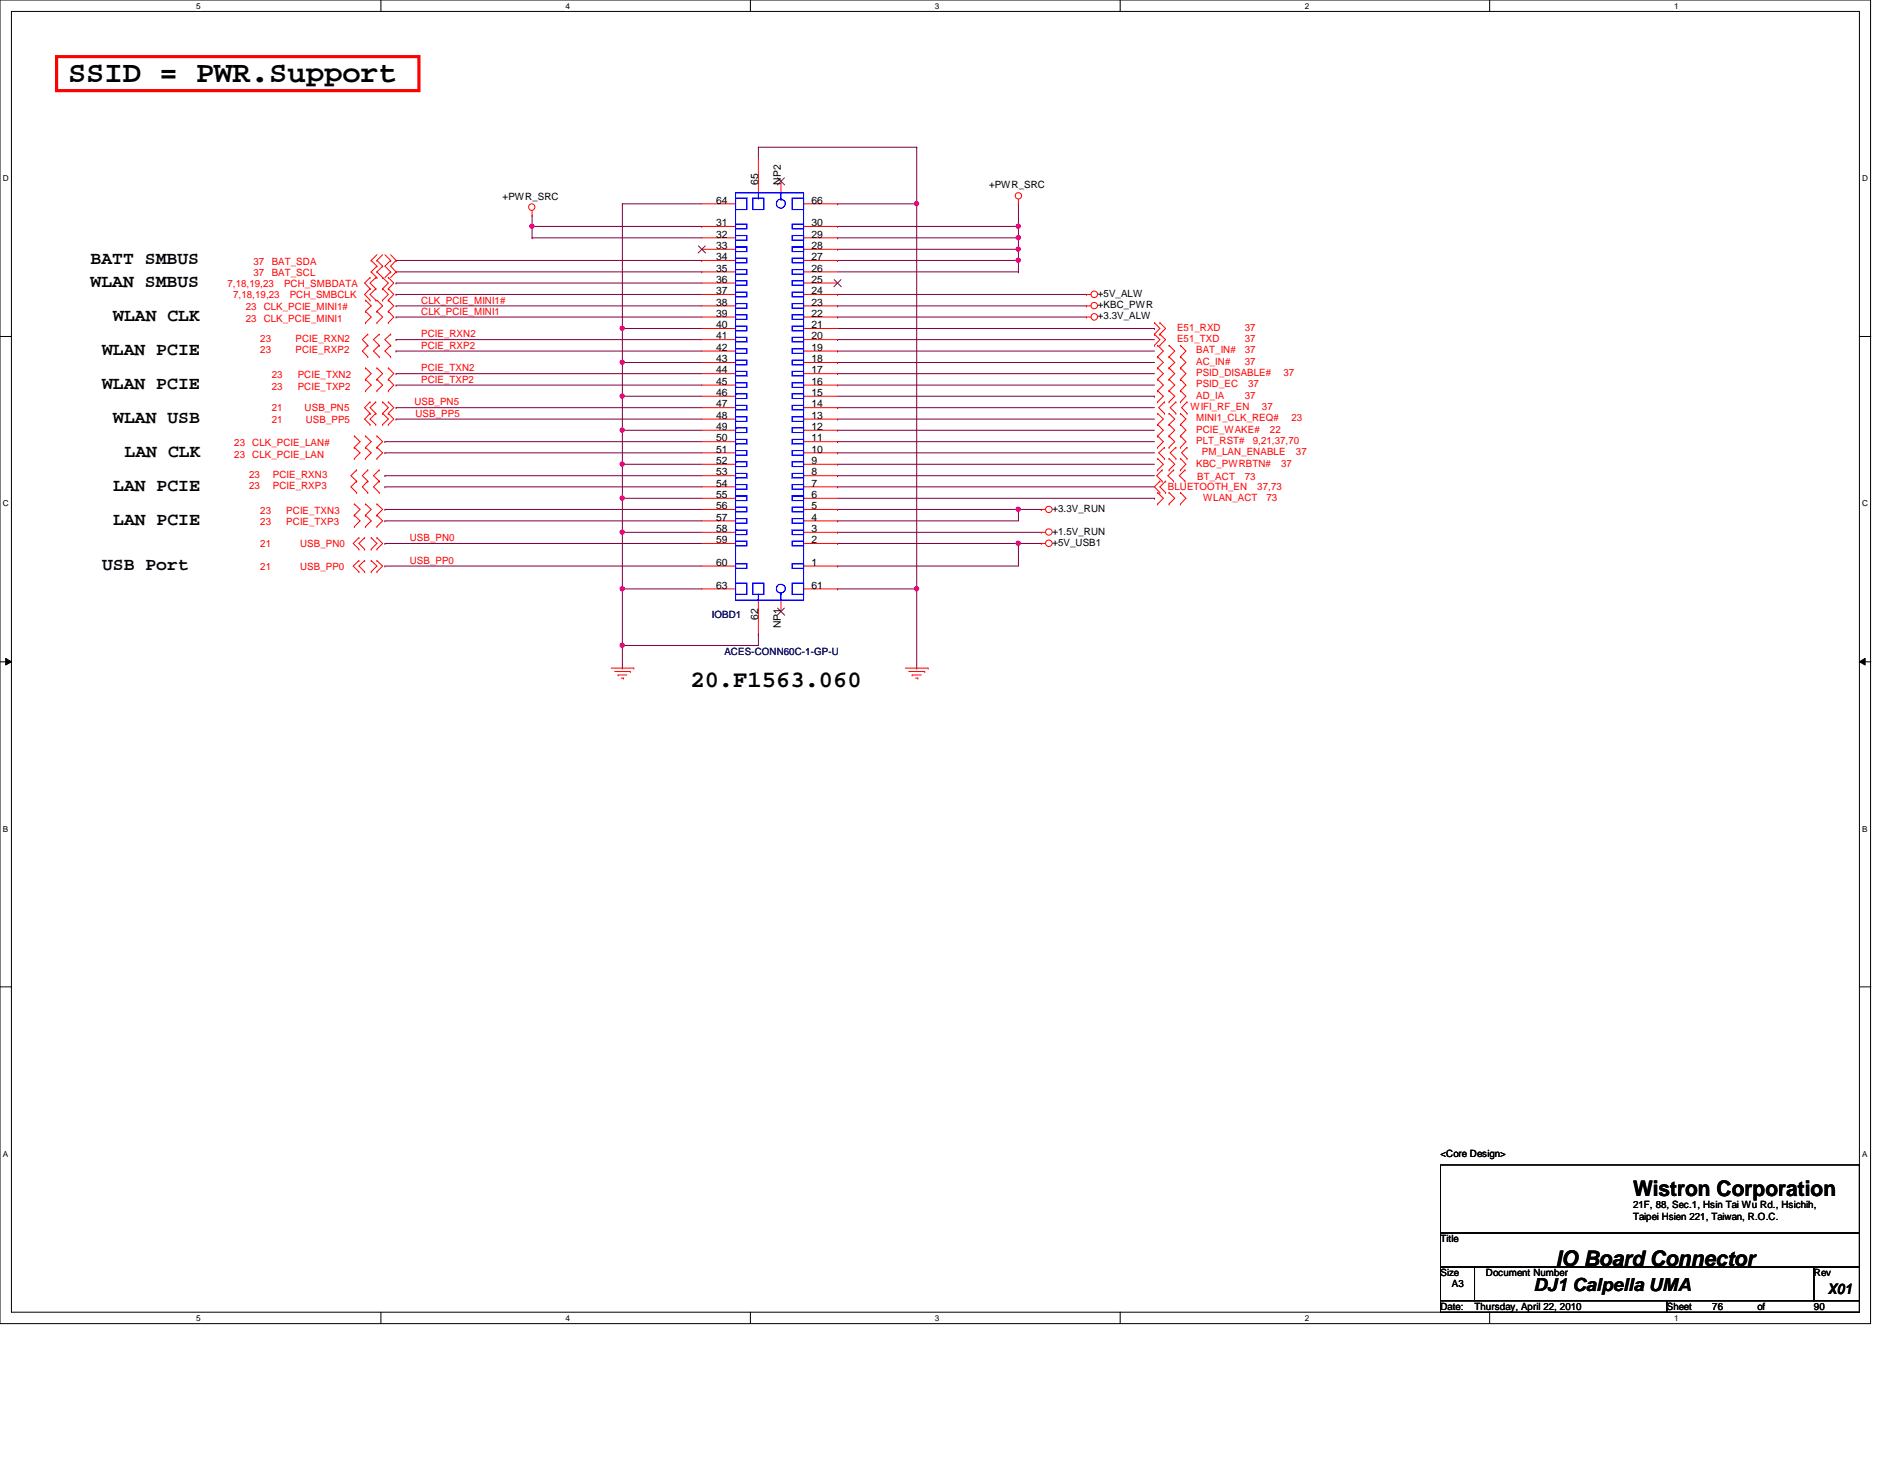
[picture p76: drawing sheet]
<svg xmlns="http://www.w3.org/2000/svg" width="279mm" height="216mm" viewBox="0 0 279 216" stroke-linecap="round" stroke-linejoin="round" font-family="sans-serif">
<defs><g id="words">
<text font-size="4.5" x="10.1" y="12.1">SSID = PWR.Support</text>
<text font-size="3.5" x="102.3" y="101.8">20.F1563.060</text>
<g font-size="3.2">
<text x="241.9" y="177.2">Wistron Corporation</text>
<text x="230.5" y="187.5">IO Board Connector</text>
</g>
<g font-size="2.7">
<text x="13.4" y="39.2">BATT SMBUS</text>
<text x="13.4" y="42.5">WLAN SMBUS</text>
<text x="16.8" y="47.5">WLAN CLK</text>
<text x="15.1" y="52.5">WLAN PCIE</text>
<text x="15.1" y="57.6">WLAN PCIE</text>
<text x="16.8" y="62.6">WLAN USB</text>
<text x="18.5" y="67.6">LAN CLK</text>
<text x="16.8" y="72.7">LAN PCIE</text>
<text x="16.8" y="77.7">LAN PCIE</text>
<text x="15.1" y="84.4">USB Port</text>
<text x="227.2" y="191.2">DJ1 Calpella UMA</text>
</g>
<text font-size="2.2" x="270.8" y="191.6">X01</text>
<g font-size="1.5">
<text x="74.5" y="29.5">+PWR_SRC</text>
<text x="112.3" y="27.3" transform="rotate(-90 112.3 27.3)">65</text>
<text x="115.7" y="27.3" transform="rotate(-90 115.7 27.3)">NP2</text>
<text x="146.5" y="27.9">+PWR_SRC</text>
<text x="106.1" y="35.2">32</text>
<text x="106.1" y="33.5">31</text>
<text x="106.1" y="30.1">64</text>
<text x="120.2" y="35.2">29</text>
<text x="120.2" y="33.5">30</text>
<text x="120.2" y="30.1">66</text>
<text x="106.1" y="41.9">36</text>
<text x="106.1" y="40.2">35</text>
<text x="106.1" y="38.5">34</text>
<text x="106.1" y="36.9">33</text>
<text x="120.2" y="41.9">25</text>
<text x="120.2" y="40.2">26</text>
<text x="120.2" y="38.5">27</text>
<text x="120.2" y="36.9">28</text>
<text x="106.1" y="46.9">39</text>
<text x="106.1" y="45.3">38</text>
<text x="106.1" y="43.6">37</text>
<text x="120.2" y="46.9">22</text>
<text x="120.2" y="45.3">23</text>
<text x="120.2" y="43.6">24</text>
<text x="162.6" y="47.3">+3.3V_ALW</text>
<text x="162.6" y="45.6">+KBC_PWR</text>
<text x="162.6" y="43.9">+5V_ALW</text>
<text x="106.1" y="53.6">43</text>
<text x="106.1" y="51.9">42</text>
<text x="106.1" y="50.2">41</text>
<text x="106.1" y="48.6">40</text>
<text x="120.2" y="53.6">18</text>
<text x="120.2" y="51.9">19</text>
<text x="120.2" y="50.2">20</text>
<text x="120.2" y="48.6">21</text>
<text x="106.1" y="58.6">46</text>
<text x="106.1" y="57">45</text>
<text x="106.1" y="55.3">44</text>
<text x="120.2" y="58.6">15</text>
<text x="120.2" y="57">16</text>
<text x="120.2" y="55.3">17</text>
<text x="106.1" y="65.4">50</text>
<text x="106.1" y="63.7">49</text>
<text x="106.1" y="62">48</text>
<text x="106.1" y="60.3">47</text>
<text x="120.2" y="65.4">11</text>
<text x="120.2" y="63.7">12</text>
<text x="120.2" y="62">13</text>
<text x="120.2" y="60.3">14</text>
<text x="106.1" y="70.4">53</text>
<text x="106.1" y="68.7">52</text>
<text x="106.1" y="67">51</text>
<text x="120.2" y="70.4">8</text>
<text x="120.2" y="68.7">9</text>
<text x="120.2" y="67">10</text>
<text x="106.1" y="77.1">57</text>
<text x="106.1" y="75.4">56</text>
<text x="106.1" y="73.7">55</text>
<text x="106.1" y="72.1">54</text>
<text x="120.2" y="77.1">4</text>
<text x="120.2" y="75.4">5</text>
<text x="120.2" y="73.7">6</text>
<text x="120.2" y="72.1">7</text>
<text x="155.9" y="75.8">+3.3V_RUN</text>
<text x="106.1" y="83.8">60</text>
<text x="106.1" y="80.4">59</text>
<text x="106.1" y="78.8">58</text>
<text x="120.2" y="83.8">1</text>
<text x="120.2" y="80.4">2</text>
<text x="120.2" y="78.8">3</text>
<text x="155.9" y="79.2">+1.5V_RUN</text>
<text x="155.9" y="80.8">+5V_USB1</text>
<text x="106.1" y="87.2">63</text>
<text x="120.2" y="87.2">61</text>
<text x="112.3" y="91.7" transform="rotate(-90 112.3 91.7)">62</text>
<text x="115.7" y="93" transform="rotate(-90 115.7 93)">NP1</text>
<text x="213.4" y="171.4">&lt;Core Design&gt;</text>
<text x="241.9" y="178.9">21F, 88, Sec.1, Hsin Tai Wu Rd., Hsichih,</text>
<text x="213.4" y="183.9">Title</text>
<text x="241.9" y="180.6">Taipei Hsien 221, Taiwan, R.O.C.</text>
<text x="213.4" y="189">Size</text>
<text x="215.1" y="190.6">A3</text>
<text x="220.1" y="189">Document Number</text>
<text x="268.7" y="189">Rev</text>
<text x="213.4" y="194">Date:</text>
<text x="218.4" y="194">Thursday, April 22, 2010</text>
<text x="246.9" y="194">Sheet</text>
<text x="253.7" y="194">76</text>
<text x="260.3" y="194">of</text>
<text x="268.7" y="194">90</text>
</g>
<g font-size="1.5" fill="#f00">
<text x="37.5" y="39.2">37</text>
<text x="37.5" y="40.9">37</text>
<text x="40.3" y="39.2">BAT_SDA</text>
<text x="40.3" y="40.9">BAT_SCL</text>
<text x="33.7" y="42.5">7,18,19,23</text>
<text x="34.5" y="44.1">7,18,19,23</text>
<text x="36.4" y="46">23</text>
<text x="36.4" y="47.6">23</text>
<text x="39.1" y="46">CLK_PCIE_MINI1#</text>
<text x="39.1" y="47.6">CLK_PCIE_MINI1</text>
<text x="42.1" y="42.5">PCH_SMBDATA</text>
<text x="42.9" y="44.1">PCH_SMBCLK</text>
<text x="62.4" y="45">CLK_PCIE_MINI1#</text>
<text x="62.4" y="46.6">CLK_PCIE_MINI1</text>
<text x="38.6" y="50.7">23</text>
<text x="38.6" y="52.3">23</text>
<text x="43.8" y="50.7">PCIE_RXN2</text>
<text x="43.8" y="52.3">PCIE_RXP2</text>
<text x="62.4" y="50">PCIE_RXN2</text>
<text x="62.4" y="51.6">PCIE_RXP2</text>
<text x="174.4" y="49">E51_RXD</text>
<text x="174.4" y="50.7">E51_TXD</text>
<text x="177.2" y="52.3">BAT_IN#</text>
<text x="184.4" y="49">37</text>
<text x="184.4" y="50.7">37</text>
<text x="184.4" y="52.3">37</text>
<text x="40.3" y="57.7">23</text>
<text x="40.3" y="56">23</text>
<text x="44.1" y="57.7">PCIE_TXP2</text>
<text x="44.1" y="56">PCIE_TXN2</text>
<text x="62.4" y="55">PCIE_TXN2</text>
<text x="62.4" y="56.7">PCIE_TXP2</text>
<text x="177.2" y="54">AC_IN#</text>
<text x="177.2" y="57.4">PSID_EC</text>
<text x="177.2" y="55.7">PSID_DISABLE#</text>
<text x="177.2" y="59.1">AD_IA</text>
<text x="184.4" y="54">37</text>
<text x="184.4" y="59.1">37</text>
<text x="184.9" y="57.4">37</text>
<text x="190.1" y="55.7">37</text>
<text x="40.3" y="62.6">21</text>
<text x="40.3" y="60.9">21</text>
<text x="45.1" y="60.9">USB_PN5</text>
<text x="45.3" y="62.6">USB_PP5</text>
<text x="61.4" y="60">USB_PN5</text>
<text x="61.6" y="61.7">USB_PP5</text>
<text x="176.4" y="60.7">WIFI_RF_EN</text>
<text x="177.2" y="62.4">MINI1_CLK_REQ#</text>
<text x="177.2" y="64.1">PCIE_WAKE#</text>
<text x="177.2" y="65.7">PLT_RST#</text>
<text x="185.6" y="65.7">9,21,37,70</text>
<text x="186.9" y="60.7">37</text>
<text x="188.1" y="64.1">22</text>
<text x="191.3" y="62.4">23</text>
<text x="34.7" y="66.1">23</text>
<text x="34.7" y="67.8">23</text>
<text x="36.9" y="70.8">23</text>
<text x="37.4" y="66.1">CLK_PCIE_LAN#</text>
<text x="37.4" y="67.8">CLK_PCIE_LAN</text>
<text x="40.4" y="70.8">PCIE_RXN3</text>
<text x="177.2" y="69.1">KBC_PWRBTN#</text>
<text x="177.4" y="71.1">BT_ACT</text>
<text x="178.1" y="67.4">PM_LAN_ENABLE</text>
<text x="184.4" y="71.1">73</text>
<text x="189.8" y="69.1">37</text>
<text x="192" y="67.4">37</text>
<text x="36.9" y="72.4">23</text>
<text x="38.6" y="77.8">23</text>
<text x="38.6" y="76.2">23</text>
<text x="40.4" y="72.4">PCIE_RXP3</text>
<text x="42.4" y="77.8">PCIE_TXP3</text>
<text x="42.4" y="76.2">PCIE_TXN3</text>
<text x="173" y="72.6">BLUETOOTH_EN</text>
<text x="178.2" y="74.1">WLAN_ACT</text>
<text x="186.3" y="72.6">37,73</text>
<text x="187.6" y="74.1">73</text>
<text x="38.6" y="81">21</text>
<text x="44.4" y="81">USB_PN0</text>
<text x="60.7" y="80.1">USB_PN0</text>
<text x="60.7" y="83.5">USB_PP0</text>
<text x="38.6" y="84.4">21</text>
<text x="44.4" y="84.4">USB_PP0</text>
</g>
<g font-size="1.5" fill="#000080">
<text x="105.5" y="91.6">IOBD1</text>
<text x="107.3" y="96.9">ACES-CONN60C-1-GP-U</text>
</g>
<g font-size="1.2">
<text x="29" y="1.3">5</text>
<text x="83.8" y="1.3">4</text>
<text x="138.5" y="1.3">3</text>
<text x="193.3" y="1.3">2</text>
<text x="248" y="1.3">1</text>
<text x=".4" y="26.8">D</text>
<text x="275.9" y="26.8">D</text>
<text x=".4" y="75">C</text>
<text x="275.9" y="75">C</text>
<text x=".4" y="123.1">B</text>
<text x="275.9" y="123.1">B</text>
<text x=".4" y="171.3">A</text>
<text x="275.9" y="171.3">A</text>
<text x="29" y="195.6">5</text>
<text x="83.8" y="195.6">4</text>
<text x="138.5" y="195.6">3</text>
<text x="193.3" y="195.6">2</text>
<text x="248" y="195.6">1</text>
</g>
</g></defs>
<path d="M0 0h277.1v196h-277.1zM1.7 1.7h273.8v192.6h-273.8z" fill="none" stroke="#000" stroke-width=".15"/>
<g fill="#fff">
<path d="M29 .2h.7v1.3h-.7z"/>
<path d="M29 194.5h.7v1.3h-.7z"/>
</g>
<path d="M56.4 0v1.7M56.4 194.3v1.7" fill="none" stroke="#000" stroke-width=".15"/>
<g fill="#fff">
<path d="M83.8 .2h.6v1.3h-.6z"/>
<path d="M83.8 194.5h.6v1.3h-.6z"/>
</g>
<path d="M111.2 0v1.7M111.2 194.3v1.7" fill="none" stroke="#000" stroke-width=".15"/>
<g fill="#fff">
<path d="M138.5 .2h.6v1.3h-.6z"/>
<path d="M138.5 194.5h.6v1.3h-.6z"/>
</g>
<path d="M165.9 0v1.7M165.9 194.3v1.7" fill="none" stroke="#000" stroke-width=".15"/>
<g fill="#fff">
<path d="M193.3 .2h.6v1.3h-.6z"/>
<path d="M193.3 194.5h.6v1.3h-.6z"/>
</g>
<path d="M220.7 0v1.7M220.7 194.3v1.7" fill="none" stroke="#000" stroke-width=".15"/>
<g fill="#fff">
<path d="M248 .2h.7v1.3h-.7z"/>
<path d="M248 194.5h.7v1.3h-.7z"/>
<path d="M.4 25.7h.9v1.4h-.9z"/>
<path d="M275.9 25.7h.8v1.4h-.8z"/>
<path d="M.4 73.9h.9v1.3h-.9z"/>
<path d="M275.9 73.9h.8v1.3h-.8z"/>
</g>
<path d="M0 49.8h1.7M275.5 49.8h1.7" fill="none" stroke="#000" stroke-width=".15"/>
<g fill="#fff">
<path d="M.4 122h.8v1.4h-.8z"/>
<path d="M275.9 122h.7v1.4h-.7z"/>
</g>
<path d="M0 98h1.7M.8 97.5l.9 .5-.9 .5zM275.5 98l.8-.5v1zM275.5 98h1.7" fill="none" stroke="#000" stroke-width=".15"/>
<path d="M.8 97.5l.9 .5-.9 .5zM275.5 98l.8-.5v1z" fill="#000"/>
<g fill="#fff">
<path d="M.4 170.2h.8v1.3h-.8z"/>
<path d="M275.9 170.2h.7v1.3h-.7z"/>
</g>
<path d="M0 146.1h1.7M275.5 146.1h1.7" fill="none" stroke="#000" stroke-width=".15"/>
<g fill="none" stroke="#800040" stroke-width=".15">
<path d="M124.1 57h.1M124.1 52h.1M124.1 53.7h.1M124.1 55.3h.1M124.1 46.9h.1M124.1 45.3h.1M124.1 43.6h.1M124.1 57h46.9M124.1 52h46.9M124.1 53.7h46.9M124.1 55.3h46.9M124.1 46.9h36.9"/>
<path d="M124.1 45.3h36.9M124.1 43.6h36.9M124.1 62.1h.1M124.1 70.4h.1M124.1 62.1h46.9M124.1 70.4h46.9M92.2 95.6h.1M92.2 95.6h20.2"/>
</g>
<circle cx="92.2" cy="95.6" r=".32" fill="#f0f"/>
<circle cx="92.2" cy="95.6" r=".32" fill="none" stroke="#f0f" stroke-width=".15"/>
<g fill="none" stroke="#800040" stroke-width=".15">
<path d="M124.1 67.1h.1M124.1 78.8h.1M124.1 63.7h.1M124.1 67.1h46.9M124.1 78.8h30.2M124.1 63.7h46.9M112.4 93.9h.1M112.4 93.9v1.7M135.8 98.9h.1M135.8 87.2v11.7M150.9 80.5h.1M150.9 80.5v3.3"/>
<path d="M150.9 80.5h3.4"/>
</g>
<circle cx="150.9" cy="80.4" r=".32" fill="#f0f"/>
<circle cx="150.9" cy="80.4" r=".32" fill="none" stroke="#f0f" stroke-width=".15"/>
<path d="M92.2 30.2h.1M92.2 30.2h11.8M92.2 30.2v18.4M112.4 21.8h.1M112.4 21.8v1.7M92.2 48.6h.1M92.2 98.9h.1M92.2 95.6h.1M92.2 87.2v11.7M124.1 83.8h.1M124.1 83.8h26.8" fill="none" stroke="#800040" stroke-width=".15"/>
<circle cx="92.2" cy="48.6" r=".32" fill="#f0f"/>
<circle cx="92.2" cy="48.6" r=".32" fill="none" stroke="#f0f" stroke-width=".15"/>
<path d="M124.1 33.5h.1M124.1 36.9h.1M124.1 38.6h.1M124.1 33.5h26.8M124.1 36.9h26.8M124.1 38.6h26.8" fill="none" stroke="#800040" stroke-width=".15"/>
<circle cx="150.9" cy="38.5" r=".32" fill="#f0f"/>
<circle cx="150.9" cy="38.5" r=".32" fill="none" stroke="#f0f" stroke-width=".15"/>
<path d="M150.9 36.9h.1M150.9 36.9v1.7" fill="none" stroke="#800040" stroke-width=".15"/>
<circle cx="150.9" cy="36.9" r=".32" fill="#f0f"/>
<circle cx="150.9" cy="36.9" r=".32" fill="none" stroke="#f0f" stroke-width=".15"/>
<path d="M150.9 35.2h.1M150.9 35.2v1.7M124.1 60.4h.1M124.1 60.4h46.9" fill="none" stroke="#800040" stroke-width=".15"/>
<circle cx="150.9" cy="35.2" r=".32" fill="#f0f"/>
<circle cx="150.9" cy="35.2" r=".32" fill="none" stroke="#f0f" stroke-width=".15"/>
<path d="M112.4 21.8h23.4M124.1 35.2h.1M124.1 35.2h26.8M135.8 21.8h.1M124.1 68.7h.1M124.1 65.4h.1M124.1 77.1h.1M124.1 75.4h.1M124.1 68.7h46.9M124.1 65.4h46.9M124.1 77.1h26.8M124.1 75.4h26.8" fill="none" stroke="#800040" stroke-width=".15"/>
<circle cx="150.9" cy="75.4" r=".32" fill="#f0f"/>
<circle cx="150.9" cy="75.4" r=".32" fill="none" stroke="#f0f" stroke-width=".15"/>
<path d="M124.1 30.2h.1M124.1 30.2h11.7M150.9 30.2h.1M150.9 33.5h.1M150.9 30.2v5M124.1 72.1h.1M124.1 72.1h46.9M150.9 75.4h.1M150.9 75.4v1.7" fill="none" stroke="#800040" stroke-width=".15"/>
<circle cx="150.9" cy="33.5" r=".32" fill="#f0f"/>
<circle cx="150.9" cy="33.5" r=".32" fill="none" stroke="#f0f" stroke-width=".15"/>
<path d="M135.8 30.2h.1M135.8 21.8v65.4M92.2 87.2h.1M92.2 87.2h11.8M124.1 80.5h.1M124.1 87.2h.1M124.1 80.5h26.8M124.1 87.2h11.7M135.8 87.2h.1" fill="none" stroke="#800040" stroke-width=".15"/>
<circle cx="135.8" cy="30.2" r=".32" fill="#f0f"/>
<circle cx="135.8" cy="30.2" r=".32" fill="none" stroke="#f0f" stroke-width=".15"/>
<circle cx="135.8" cy="87.2" r=".32" fill="#f0f"/>
<circle cx="135.8" cy="87.2" r=".32" fill="none" stroke="#f0f" stroke-width=".15"/>
<path d="M78.8 33.5h.1M78.8 31.9v1.6M78.8 33.5h25.2M104 33.5h.1" fill="none" stroke="#800040" stroke-width=".15"/>
<circle cx="78.8" cy="33.5" r=".32" fill="#f0f"/>
<circle cx="78.8" cy="33.5" r=".32" fill="none" stroke="#f0f" stroke-width=".15"/>
<g fill="none" stroke="#800040" stroke-width=".15">
<path d="M78.8 35.2h.1M78.8 33.5h.1M78.8 35.2h25.2M78.8 33.5v1.7M150.9 38.6h.1M150.9 38.6v1.7M58.7 55.3h.1M58.7 57h.1M58.7 45.3h.1M58.7 46.9h.1M58.7 41.9h.1M58.7 43.6h.1"/>
<path d="M58.7 50.3h.1M58.7 52h.1M58.7 50.3h45.3M58.7 55.3h45.3M58.7 57h45.3M58.7 45.3h45.3M58.7 46.9h45.3M58.7 41.9h45.3M58.7 43.6h45.3M58.7 52h45.3M124.1 50.3h.1M124.1 40.3h26.8"/>
<path d="M124.1 58.7h46.9M124.1 48.6h46.9M124.1 50.3h46.9M150.9 40.3h.1M171 58.7h.1M171 48.6h.1M57 75.4h.1M57 77.1h.1M57 67.1h.1M57 65.4h.1M57 70.4h.1M57 72.1h.1"/>
<path d="M57 75.4h47M57 77.1h47M57 67.1h47M57 65.4h47M57 70.4h47M57 72.1h47M58.7 60.4h.1M58.7 62.1h.1M58.7 60.4h45.3M58.7 62.1h45.3M92.2 78.8h.1M92.2 78.8h11.8"/>
<path d="M92.2 78.8v8.4M124.1 73.8h46.9M150.9 75.4h3.4M154.3 75.4h.1M171 73.8h.1M57 80.5h.1M57 83.8h.1M57 80.5h47M57 83.8h47M92.2 87.2h.1"/>
</g>
<circle cx="92.2" cy="87.2" r=".32" fill="#f0f"/>
<circle cx="92.2" cy="87.2" r=".32" fill="none" stroke="#f0f" stroke-width=".15"/>
<path d="M92.2 73.8h.1M92.2 78.8h.1M92.2 73.8h11.8M92.2 73.8v5" fill="none" stroke="#800040" stroke-width=".15"/>
<circle cx="92.2" cy="78.8" r=".32" fill="#f0f"/>
<circle cx="92.2" cy="78.8" r=".32" fill="none" stroke="#f0f" stroke-width=".15"/>
<path d="M92.2 68.7h.1M92.2 73.8h.1M92.2 68.7h11.8M92.2 68.7v5.1" fill="none" stroke="#800040" stroke-width=".15"/>
<circle cx="92.2" cy="73.8" r=".32" fill="#f0f"/>
<circle cx="92.2" cy="73.8" r=".32" fill="none" stroke="#f0f" stroke-width=".15"/>
<path d="M92.2 63.7h.1M92.2 68.7h.1M92.2 63.7h11.8M92.2 63.7v5" fill="none" stroke="#800040" stroke-width=".15"/>
<circle cx="92.2" cy="68.7" r=".32" fill="#f0f"/>
<circle cx="92.2" cy="68.7" r=".32" fill="none" stroke="#f0f" stroke-width=".15"/>
<path d="M92.2 58.7h.1M92.2 58.7h11.8M92.2 58.7v5M92.2 63.7h.1" fill="none" stroke="#800040" stroke-width=".15"/>
<circle cx="92.2" cy="63.7" r=".32" fill="#f0f"/>
<circle cx="92.2" cy="63.7" r=".32" fill="none" stroke="#f0f" stroke-width=".15"/>
<path d="M92.2 53.7h.1M92.2 58.7h.1M92.2 53.7h11.8M92.2 53.7v5" fill="none" stroke="#800040" stroke-width=".15"/>
<circle cx="92.2" cy="58.6" r=".32" fill="#f0f"/>
<circle cx="92.2" cy="58.6" r=".32" fill="none" stroke="#f0f" stroke-width=".15"/>
<path d="M92.2 48.6h.1M92.2 53.7h.1M92.2 48.6h11.8M92.2 48.6v5.1" fill="none" stroke="#800040" stroke-width=".15"/>
<circle cx="92.2" cy="53.7" r=".32" fill="#f0f"/>
<circle cx="92.2" cy="53.7" r=".32" fill="none" stroke="#f0f" stroke-width=".15"/>
<path d="M58.7 38.6h45.3M104 38.6h.1M58.7 40.3h45.3M104 40.3h.1" fill="none" stroke="#800040" stroke-width=".15"/>
<g fill="none" stroke="#f00" stroke-width=".15">
<path d="M55 38.6h.1M55 38.6l.8 .8M55.8 39.4h.1M55.8 38.6h.1M55.8 38.6l.9 .8M55.8 37.7l-.8 .9M55.8 39.4l-.8 .9M56.7 39.4h.1M56.7 37.7l-.9 .9M56.7 39.4l-.9 .9M57 37.7l.9 .9M57.9 38.6h.1"/>
<path d="M57.9 37.7l.8 .9M57.9 38.6l-.9 .8 .9 .9M58.7 38.6h.1M58.7 38.6l-.8 .8 .8 .9M78.8 31.9h.1M78.8 31.2v.7M104 38.6h5M104 36.9h5M104 35.2h5M104 33.5h5M104 30.2h5M112.4 23.5v5"/>
<path d="M115.7 26.8v1.7M119 38.6h5.1M119 36.9h5.1M119 35.2h5.1M119 33.5h5.1M119 30.2h5.1M150.9 30.2h.1M150.9 29.5v.7M54.1 46.1h.1M54.1 44.4h.1M54.1 47.8h.1M54.1 57.9h.1"/>
<path d="M54.1 56.2h.1M54.1 54.5h.1M54.1 44.4l.9 .9-.9 .8M54.1 46.1l.9 .8-.9 .9M54.1 54.5l.9 .8-.9 .9M54.1 56.2l.9 .8-.9 .9M54.5 51.1h.1M54.5 49.5h.1M54.5 52.8h.1M54.5 49.5l-.8 .8 .8 .8M54.5 51.1l-.8 .9 .8 .8M54.8 59.5h.1"/>
<path d="M54.8 42.8h.1M54.8 41.1h.1M54.8 44.4h.1M54.8 59.5l-.8 .9 .8 .8M54.8 41.1l-.8 .8 .8 .9M54.8 42.8l-.8 .8 .8 .8M55 40.3h.1M55 40.3l.8 .8M55.7 59.5h.1M55.7 42.8h.1M55.7 41.1h.1M55.7 44.4h.1"/>
<path d="M55.7 59.5l-.9 .9 .9 .8M55.7 41.1l-.9 .8 .9 .9M55.7 42.8l-.9 .8 .9 .8M55.8 44.4h.1M55.8 46.1h.1M55.8 47.8h.1M55.8 56.2h.1M55.8 57.9h.1M55.8 54.5h.1M55.8 41.1h.1M55.8 40.3h.1M55.8 44.4l.9 .9-.9 .8"/>
<path d="M55.8 46.1l.9 .8-.9 .9M55.8 56.2l.9 .8-.9 .9M55.8 54.5l.9 .8-.9 .9M55.8 40.3l.9 .8M56.2 49.5h.1M56.2 51.1h.1M56.2 52.8h.1M56.2 49.5l-.9 .8 .9 .8M56.2 51.1l-.9 .9 .9 .8M56.7 59.5h.1M56.7 41.1h.1M56.7 42.8h.1"/>
<path d="M56.7 44.4h.1M56.7 59.5l.8 .9-.8 .8M56.7 41.1l.8 .8-.8 .9M56.7 42.8l.8 .8-.8 .8M57.5 46.1h.1M57.5 44.4h.1M57.5 47.8h.1M57.5 57.9h.1M57.5 56.2h.1M57.5 54.5h.1M57.5 59.5h.1M57.5 42.8h.1"/>
<path d="M57.5 41.1h.1M57.5 44.4l.8 .9-.8 .8M57.5 46.1l.8 .8-.8 .9M57.5 56.2l.8 .8-.8 .9M57.5 54.5l.8 .8-.8 .9M57.5 59.5l.8 .9-.8 .8M57.5 41.1l.8 .8-.8 .9M57.5 42.8l.8 .8-.8 .8M57.9 51.1h.1M57.9 49.5h.1M57.9 52.8h.1M57.9 40.3h.1"/>
<path d="M57.9 51.1l-.9 .9 .9 .8M57.9 49.5l-.9 .8 .9 .8M57.9 40.3l-.9 .8M58.7 40.3h.1M58.7 40.3l-.8 .8M104 46.9h5M104 45.3h5M104 43.6h5M104 58.7h5M104 57h5M104 55.3h5M104 53.7h5"/>
<path d="M104 52h5M104 50.3h5M104 48.6h5M104 41.9h5M104 40.3h5M119 46.9h5.1M119 45.3h5.1M119 43.6h5.1M119 58.7h5.1M119 57h5.1M119 55.3h5.1M119 53.7h5.1"/>
<path d="M119 52h5.1M119 50.3h5.1M119 48.6h5.1M119 41.9h5.1M119 40.3h5.1M161 46.9h.1M161 45.3h.1M161 43.6h.1M161 46.9h.6M161 45.3h.6M161 43.6h.6M171 49.5h.1"/>
<path d="M171 47.8h.1M171 51.1h.1M171 47.8l.8 .8-.8 .9M171 49.5l.8 .8-.8 .8M171.5 52.8h.1M171.5 51.1h.1M171.5 54.5h.1M171.5 57.9h.1M171.5 56.2h.1M171.5 59.5h.1M171.5 51.1l.8 .9-.8 .8M171.5 52.8l.8 .9-.8 .8"/>
<path d="M171.5 54.5l.8 .8-.8 .9M171.5 56.2l.8 .8-.8 .9M171.5 57.9l.8 .8-.8 .8M171.8 49.5h.1M171.8 47.8h.1M171.8 51.1h.1M171.8 47.8l.9 .8-.9 .9M171.8 49.5l.9 .8-.9 .8M172.5 59.5h.1M172.5 59.5l-.8 .9 .8 .8M173.2 51.1h.1M173.2 52.8h.1"/>
<path d="M173.2 54.5h.1M173.2 56.2h.1M173.2 57.9h.1M173.2 59.5h.1M173.2 51.1l.8 .9-.8 .8M173.2 52.8l.8 .9-.8 .8M173.2 54.5l.8 .8-.8 .9M173.2 56.2l.8 .8-.8 .9M173.2 57.9l.8 .8-.8 .8M174.2 59.5h.1M174.2 59.5l-.8 .9 .8 .8M174.9 52.8h.1"/>
<path d="M174.9 51.1h.1M174.9 54.5h.1M174.9 57.9h.1M174.9 56.2h.1M174.9 59.5h.1M174.9 51.1l.8 .9-.8 .8M174.9 52.8l.8 .9-.8 .8M174.9 57.9l.8 .8-.8 .8M174.9 56.2l.8 .8-.8 .9M174.9 54.5l.8 .8-.8 .9M175.9 59.5h.1M175.9 59.5l-.9 .9 .9 .8"/>
<path d="M52.5 78h.1M52.5 76.3h.1M52.5 74.6h.1M52.5 66.3h.1M52.5 64.6h.1M52.5 67.9h.1M52.5 76.3l.8 .8-.8 .9M52.5 74.6l.8 .8-.8 .9M52.5 66.3l.8 .8-.8 .8M52.5 64.6l.8 .8-.8 .9M52.8 71.2h.1M52.8 69.6h.1"/>
<path d="M52.8 72.9h.1M52.8 69.6l-.8 .8 .8 .8M52.8 71.2l-.8 .9 .8 .8M53.2 79.6h.1M53.2 79.6l-.9 .9 .9 .8M54 79.6h.1M54 79.6l-.8 .9 .8 .8M54.1 76.3h.1M54.1 78h.1M54.1 74.6h.1M54.1 64.6h.1M54.1 66.3h.1"/>
<path d="M54.1 67.9h.1M54.1 76.3l.9 .8-.9 .9M54.1 74.6l.9 .8-.9 .9M54.1 64.6l.9 .8-.9 .9M54.1 66.3l.9 .8-.9 .8M54.5 69.6h.1M54.5 71.2h.1M54.5 72.9h.1M54.5 69.6l-.8 .8 .8 .8M54.5 71.2l-.8 .9 .8 .8M54.8 61.2h.1M54.8 62.9h.1"/>
<path d="M54.8 61.2l-.8 .9 .8 .8M55 79.6h.1M55 79.6l.8 .9-.8 .8M55.7 61.2h.1M55.7 62.9h.1M55.7 61.2l-.9 .9 .9 .8M55.8 78h.1M55.8 76.3h.1M55.8 74.6h.1M55.8 79.6h.1M55.8 66.3h.1M55.8 64.6h.1"/>
<path d="M55.8 67.9h.1M55.8 74.6l.9 .8-.9 .9M55.8 79.6l.9 .9-.9 .8M55.8 76.3l.9 .8-.9 .9M55.8 64.6l.9 .8-.9 .9M55.8 66.3l.9 .8-.9 .8M56.2 71.2h.1M56.2 69.6h.1M56.2 72.9h.1M56.2 71.2l-.9 .9 .9 .8M56.2 69.6l-.9 .8 .9 .8M56.7 61.2h.1"/>
<path d="M56.7 62.9h.1M56.7 61.2l.8 .9-.8 .8M57.5 61.2h.1M57.5 62.9h.1M57.5 61.2l.8 .9-.8 .8M104 78.8h5M104 75.4h5M104 77.1h5M104 73.8h5M104 72.1h5M104 70.4h5M104 68.7h5"/>
<path d="M104 67.1h5M104 65.4h5M104 63.7h5M104 62.1h5M104 60.4h5M119 78.8h5.1M119 75.4h5.1M119 77.1h5.1M119 73.8h5.1M119 72.1h5.1M119 70.4h5.1M119 68.7h5.1"/>
<path d="M119 67.1h5.1M119 65.4h5.1M119 63.7h5.1M119 62.1h5.1M119 60.4h5.1M154.3 78.8h.1M154.3 75.4h.1M154.3 78.8h.6M154.3 75.4h.6M171.5 62.9h.1M171.5 61.2h.1M171.5 64.6h.1"/>
<path d="M171.5 69.6h.1M171.5 67.9h.1M171.5 66.3h.1M171.5 74.6h.1M171.5 72.9h.1M171.5 61.2l.8 .9-.8 .8M171.5 62.9l.8 .8-.8 .9M171.5 67.9l.8 .8-.8 .9M171.5 64.6l.8 .8-.8 .9M171.5 72.9l.8 .9-.8 .8M171.8 71.2h.1M171.8 72.9h.1"/>
<path d="M171.8 71.2l-.8 .9 .8 .8M172.2 71.2h.1M172.2 69.6h.1M172.2 69.6l-.8 .8 .8 .8M172.5 61.2h.1M172.5 67.9h.1M172.5 66.3h.1M172.5 66.3l-.8 .8 .8 .8M172.7 72.9h.1M172.7 71.2h.1M172.7 71.2l-.9 .9 .9 .8M173.2 61.2h.1"/>
<path d="M173.2 62.9h.1M173.2 64.6h.1M173.2 67.9h.1M173.2 69.6h.1M173.2 66.3h.1M173.2 72.9h.1M173.2 74.6h.1M173.2 61.2l.8 .9-.8 .8M173.2 62.9l.8 .8-.8 .9M173.2 64.6l.8 .8-.8 .9M173.2 67.9l.8 .8-.8 .9M173.2 72.9l.8 .9-.8 .8"/>
<path d="M173.9 69.6h.1M173.9 71.2h.1M173.9 69.6l-.9 .8 .9 .8M174.2 61.2h.1M174.2 66.3h.1M174.2 67.9h.1M174.2 66.3l-.8 .8 .8 .8M174.9 62.9h.1M174.9 61.2h.1M174.9 64.6h.1M174.9 69.6h.1M174.9 67.9h.1"/>
<path d="M174.9 66.3h.1M174.9 74.6h.1M174.9 72.9h.1M174.9 61.2l.8 .9-.8 .8M174.9 62.9l.8 .8-.8 .9M174.9 67.9l.8 .8-.8 .9M174.9 64.6l.8 .8-.8 .9M174.9 72.9l.8 .9-.8 .8M175.6 71.2h.1M175.6 69.6h.1M175.6 69.6l-.9 .8 .9 .8M175.9 61.2h.1"/>
<path d="M175.9 67.9h.1M175.9 66.3h.1M175.9 66.3l-.9 .8 .9 .8M53.2 81.3h.1M53.2 84.7h.1M53.2 83h.1M53.2 83l-.9 .8 .9 .9M54 81.3h.1M54 84.7h.1M54 83h.1M54 83l-.8 .8 .8 .9M55 81.3h.1"/>
<path d="M55 83h.1M55 84.7h.1M55 83l.8 .8-.8 .9M55.8 81.3h.1M55.8 84.7h.1M55.8 83h.1M55.8 83l.9 .8-.9 .9M90.6 98.9h3.3M91.1 99.4h2.3M91.6 99.9h.1M91.6 99.9h1.3M93.4 99.4h.1"/>
<path d="M93.9 98.9h.1M104 80.5h5M104 83.8h5M104 87.2h5M112.4 88.9v5M115.7 88.9v1.7M119 80.5h5.1M119 83.8h5.1M119 87.2h5.1M134.1 98.9h3.4M134.6 99.4h2.4M135.1 99.9h.1"/>
<path d="M135.1 99.9h1.4M137 99.4h.1M137.5 98.9h.1M154.3 80.5h.1M154.3 80.5h.6M92 100.4h.4M92.4 100.4h.1M135.6 100.4h.4M136 100.4h.1"/>
<circle cx="78.8" cy="30.7" r=".48"/>
<circle cx="150.9" cy="29" r=".47"/>
<circle cx="162.1" cy="46.9" r=".49"/>
<circle cx="162.1" cy="43.6" r=".49"/>
<circle cx="162.1" cy="45.2" r=".48"/>
<circle cx="155.4" cy="75.4" r=".48"/>
<circle cx="155.4" cy="78.8" r=".48"/>
<circle cx="155.4" cy="80.4" r=".49"/>
</g>
<path d="M213.4 172.5h62.1v10.1h-62.1zM213.4 182.6h62.1v5h-62.1zM213.4 187.6h5v5h-5zM213.4 192.6h33.5v1.7h-33.5zM218.4 187.6h50.3v5h-50.3zM246.9 192.6h28.6v1.7h-28.6zM268.7 187.6h6.8v5h-6.8z" fill="none" stroke="#000" stroke-width=".15"/>
<path d="M8.4 8.4h53.7v5h-53.7z" fill="none" stroke="#f00" stroke-width=".47"/>
<path d="M103.5 36.4l1 1.1M104.5 36.4l-1.1 1.1M115.2 26.3l1 1.1M116.2 26.3l-1.1 1.1M123.6 41.4l1 1.1M124.6 41.4l-1.1 1.1M115.2 90l1 1.1M116.2 90l-1.1 1.1" fill="none" stroke="#804000" stroke-width=".15"/>
<g fill="none" stroke="#00f" stroke-width=".15">
<path d="M109 33.2h1.7v.7h-1.7zM109 34.9h1.7v.7h-1.7zM109 36.6h1.7v.7h-1.7zM109 38.2h1.7v.7h-1.7zM109 39.9h1.7v.7h-1.7zM109 29.3h1.7v1.7h-1.7zM109 28.5h10v60.4h-10zM111.5 29.3h1.7v1.7h-1.7zM112.4 29.3h.1M112.4 28.5v.8M115.7 29.5h.1M115.7 28.5v1"/>
<path d="M117.3 29.3h1.7v1.7h-1.7zM117.3 33.2h1.7v.7h-1.7zM117.3 34.9h1.7v.7h-1.7zM117.3 36.6h1.7v.7h-1.7zM117.3 38.2h1.7v.7h-1.7zM117.3 39.9h1.7v.7h-1.7zM109 50h1.7v.6h-1.7zM109 51.6h1.7v.7h-1.7zM109 53.3h1.7v.7h-1.7zM109 55h1.7v.7h-1.7zM109 56.7h1.7v.7h-1.7zM109 58.3h1.7v.7h-1.7z"/>
<path d="M109 41.6h1.7v.6h-1.7zM109 43.3h1.7v.6h-1.7zM109 45h1.7v.6h-1.7zM109 46.6h1.7v.7h-1.7zM109 48.3h1.7v.7h-1.7zM117.3 41.6h1.7v.6h-1.7zM117.3 43.3h1.7v.6h-1.7zM117.3 45h1.7v.6h-1.7zM117.3 46.6h1.7v.7h-1.7zM117.3 48.3h1.7v.7h-1.7zM117.3 50h1.7v.6h-1.7zM117.3 51.6h1.7v.7h-1.7z"/>
<path d="M117.3 53.3h1.7v.7h-1.7zM117.3 55h1.7v.7h-1.7zM117.3 56.7h1.7v.7h-1.7zM117.3 58.3h1.7v.7h-1.7zM109 78.5h1.7v.7h-1.7zM109 76.8h1.7v.7h-1.7zM109 75.1h1.7v.7h-1.7zM109 73.4h1.7v.7h-1.7zM109 71.8h1.7v.6h-1.7zM109 70.1h1.7v.7h-1.7zM109 68.4h1.7v.7h-1.7zM109 66.7h1.7v.7h-1.7z"/>
<path d="M109 60h1.7v.7h-1.7zM109 61.7h1.7v.7h-1.7zM109 63.4h1.7v.7h-1.7zM109 65.1h1.7v.6h-1.7zM117.3 60h1.7v.7h-1.7zM117.3 61.7h1.7v.7h-1.7zM117.3 63.4h1.7v.7h-1.7zM117.3 65.1h1.7v.6h-1.7zM117.3 66.7h1.7v.7h-1.7zM117.3 68.4h1.7v.7h-1.7zM117.3 70.1h1.7v.7h-1.7zM117.3 71.8h1.7v.6h-1.7z"/>
<path d="M117.3 73.4h1.7v.7h-1.7zM117.3 75.1h1.7v.7h-1.7zM117.3 76.8h1.7v.7h-1.7zM117.3 78.5h1.7v.7h-1.7zM109 83.5h1.7v.7h-1.7zM109 80.1h1.7v.7h-1.7zM109 86.4h1.7v1.6h-1.7zM111.5 86.4h1.7v1.6h-1.7zM112.4 88h.1M112.4 88v.9M115.7 87.8h.1M115.7 87.8v1.1"/>
<path d="M117.3 80.1h1.7v.7h-1.7zM117.3 86.4h1.7v1.6h-1.7zM117.3 83.5h1.7v.7h-1.7z"/>
<circle cx="115.7" cy="30.2" r=".66"/>
<circle cx="115.7" cy="87.2" r=".66"/>
</g>
<circle cx="92.2" cy="95.6" r=".32" fill="#f0f"/>
<circle cx="92.2" cy="95.6" r=".32" fill="none" stroke="#f0f" stroke-width=".15"/>
<circle cx="150.9" cy="80.4" r=".32" fill="#f0f"/>
<circle cx="150.9" cy="80.4" r=".32" fill="none" stroke="#f0f" stroke-width=".15"/>
<circle cx="92.2" cy="48.6" r=".32" fill="#f0f"/>
<circle cx="92.2" cy="48.6" r=".32" fill="none" stroke="#f0f" stroke-width=".15"/>
<circle cx="150.9" cy="38.5" r=".32" fill="#f0f"/>
<circle cx="150.9" cy="38.5" r=".32" fill="none" stroke="#f0f" stroke-width=".15"/>
<circle cx="150.9" cy="36.9" r=".32" fill="#f0f"/>
<circle cx="150.9" cy="36.9" r=".32" fill="none" stroke="#f0f" stroke-width=".15"/>
<circle cx="150.9" cy="35.2" r=".32" fill="#f0f"/>
<circle cx="150.9" cy="35.2" r=".32" fill="none" stroke="#f0f" stroke-width=".15"/>
<circle cx="150.9" cy="75.4" r=".32" fill="#f0f"/>
<circle cx="150.9" cy="75.4" r=".32" fill="none" stroke="#f0f" stroke-width=".15"/>
<circle cx="150.9" cy="33.5" r=".32" fill="#f0f"/>
<circle cx="150.9" cy="33.5" r=".32" fill="none" stroke="#f0f" stroke-width=".15"/>
<circle cx="135.8" cy="30.2" r=".32" fill="#f0f"/>
<circle cx="135.8" cy="30.2" r=".32" fill="none" stroke="#f0f" stroke-width=".15"/>
<circle cx="135.8" cy="87.2" r=".32" fill="#f0f"/>
<circle cx="135.8" cy="87.2" r=".32" fill="none" stroke="#f0f" stroke-width=".15"/>
<circle cx="78.8" cy="33.5" r=".32" fill="#f0f"/>
<circle cx="78.8" cy="33.5" r=".32" fill="none" stroke="#f0f" stroke-width=".15"/>
<circle cx="92.2" cy="87.2" r=".32" fill="#f0f"/>
<circle cx="92.2" cy="87.2" r=".32" fill="none" stroke="#f0f" stroke-width=".15"/>
<circle cx="92.2" cy="78.8" r=".32" fill="#f0f"/>
<circle cx="92.2" cy="78.8" r=".32" fill="none" stroke="#f0f" stroke-width=".15"/>
<circle cx="92.2" cy="73.8" r=".32" fill="#f0f"/>
<circle cx="92.2" cy="73.8" r=".32" fill="none" stroke="#f0f" stroke-width=".15"/>
<circle cx="92.2" cy="68.7" r=".32" fill="#f0f"/>
<circle cx="92.2" cy="68.7" r=".32" fill="none" stroke="#f0f" stroke-width=".15"/>
<circle cx="92.2" cy="63.7" r=".32" fill="#f0f"/>
<circle cx="92.2" cy="63.7" r=".32" fill="none" stroke="#f0f" stroke-width=".15"/>
<circle cx="92.2" cy="58.6" r=".32" fill="#f0f"/>
<circle cx="92.2" cy="58.6" r=".32" fill="none" stroke="#f0f" stroke-width=".15"/>
<circle cx="92.2" cy="53.7" r=".32" fill="#f0f"/>
<circle cx="92.2" cy="53.7" r=".32" fill="none" stroke="#f0f" stroke-width=".15"/>
<use href="#words"/>
</svg>
